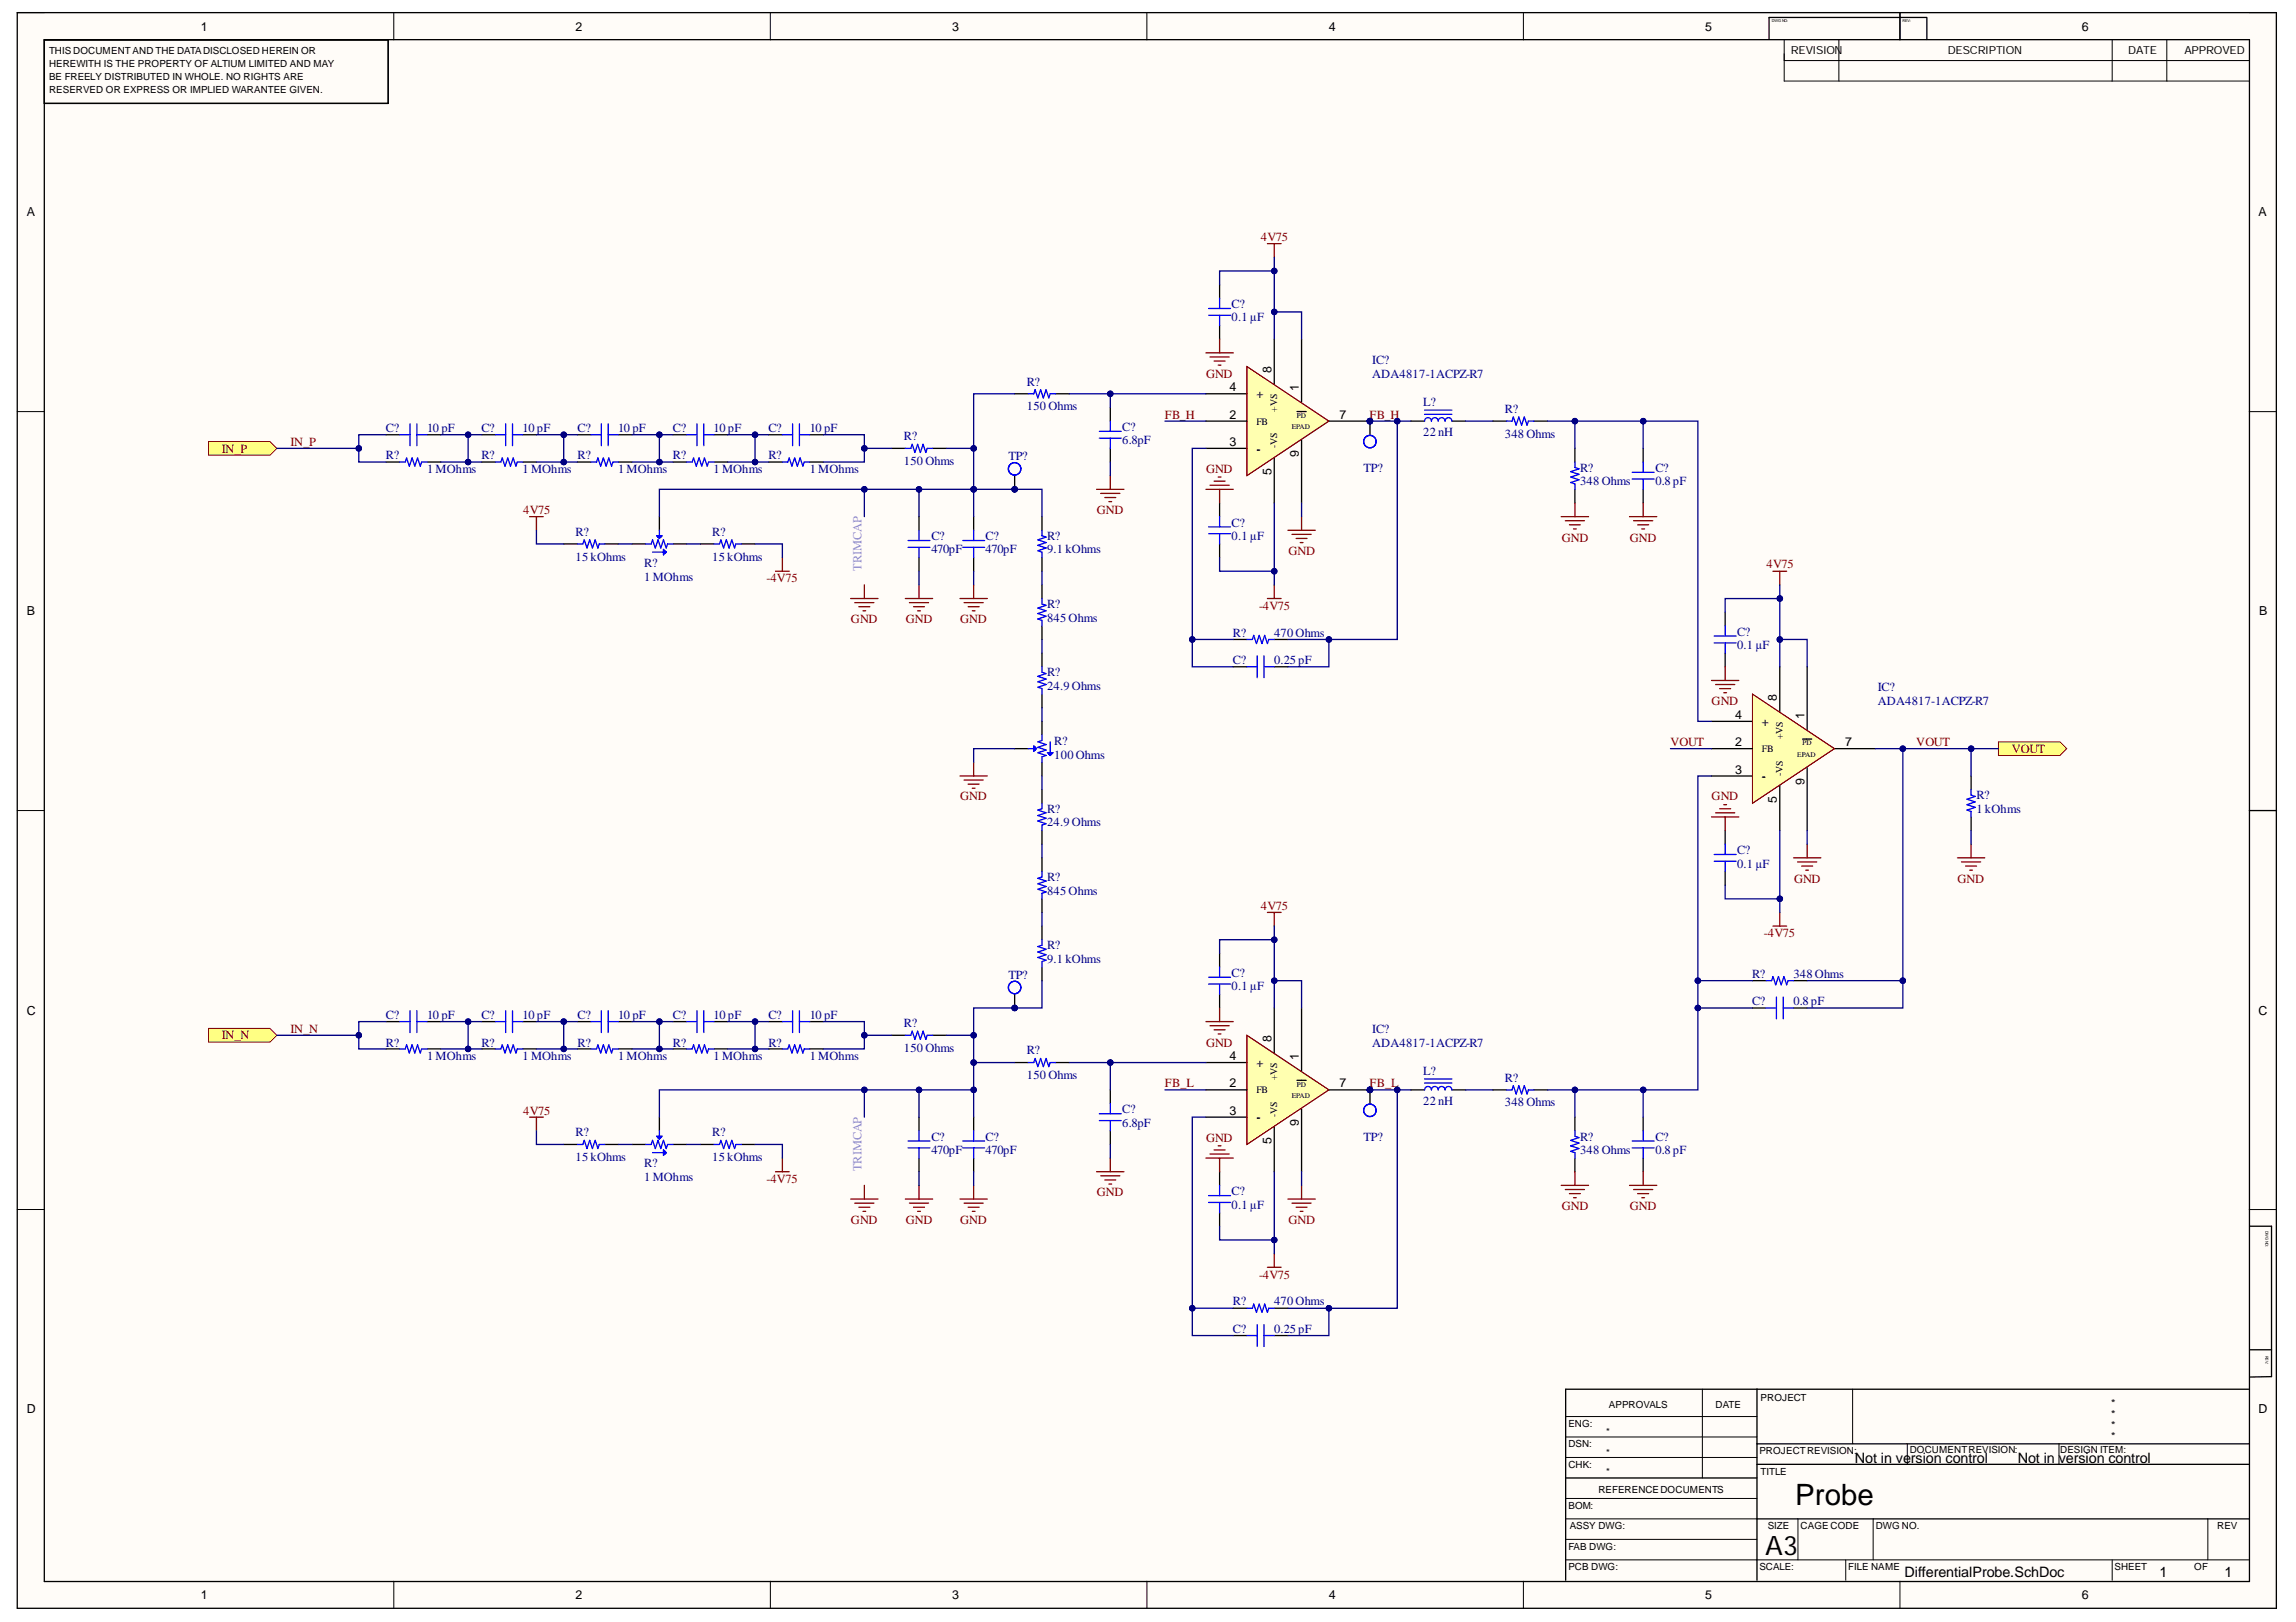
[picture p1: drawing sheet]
<svg xmlns="http://www.w3.org/2000/svg" width="297mm" height="210mm" viewBox="0 0 297 210" stroke-linecap="round" stroke-linejoin="round" font-family="sans-serif">
<defs><g id="words">
<text font-size="3.8" x="232.3" y="194.7">Probe</text>
<text font-size="3.5" x="228.4" y="201.2">A3</text>
<g font-size="1.9">
<text x="240" y="189.3">Not in ve</text>
<text x="247.2" y="189.3">rsion control</text>
<text x="261" y="189.3">Not in version control</text>
<text x="246.4" y="204.1">DifferentialProbe.SchDoc</text>
<text x="279.4" y="204.1">1</text>
<text x="287.8" y="204.1">1</text>
</g>
<g font-size="1.6">
<text x="26" y="4">1</text>
<text x="74.5" y="4">2</text>
<text x="123.2" y="4">3</text>
<text x="171.9" y="4">4</text>
<text x="220.6" y="4">5</text>
<text x="269.3" y="4">6</text>
<text x="3.5" y="28">A</text>
<text x="292.2" y="28">A</text>
<text x="159.1" y="50.6">4</text>
<text x="162.5" y="51.5">+</text>
<text x="164.5" y="48.3" transform="rotate(-90 164.5 48.3)">8</text>
<text x="168" y="50.6" transform="rotate(-90 168 50.6)">1</text>
<text x="159.1" y="57.7">3</text>
<text x="159.1" y="54.2">2</text>
<text x="162.5" y="58.6">-</text>
<text x="168" y="59.2" transform="rotate(-90 168 59.2)">9</text>
<text x="173.3" y="54.2">7</text>
<text x="164.5" y="61.5" transform="rotate(-90 164.5 61.5)">5</text>
<text x="3.5" y="79.6">B</text>
<text x="292.3" y="79.6">B</text>
<text x="224.5" y="93">4</text>
<text x="227.9" y="93.9">+</text>
<text x="229.9" y="90.7" transform="rotate(-90 229.9 90.7)">8</text>
<text x="233.4" y="93" transform="rotate(-90 233.4 93)">1</text>
<text x="224.5" y="100.1">3</text>
<text x="224.5" y="96.6">2</text>
<text x="227.9" y="101">-</text>
<text x="233.4" y="101.5" transform="rotate(-90 233.4 101.5)">9</text>
<text x="238.7" y="96.6">7</text>
<text x="229.9" y="103.9" transform="rotate(-90 229.9 103.9)">5</text>
<text x="3.5" y="131.3">C</text>
<text x="292.2" y="131.3">C</text>
<text x="159.1" y="137.2">4</text>
<text x="164.5" y="134.9" transform="rotate(-90 164.5 134.9)">8</text>
<text x="168" y="137.1" transform="rotate(-90 168 137.1)">1</text>
<text x="159.1" y="140.7">2</text>
<text x="162.5" y="138.1">+</text>
<text x="173.3" y="140.7">7</text>
<text x="159.1" y="144.2">3</text>
<text x="162.5" y="145.1">-</text>
<text x="164.5" y="148" transform="rotate(-90 164.5 148)">5</text>
<text x="168" y="145.8" transform="rotate(-90 168 145.8)">9</text>
<text x="3.5" y="182.9">D</text>
<text x="292.2" y="182.9">D</text>
<text x="26" y="207">1</text>
<text x="74.5" y="207">2</text>
<text x="123.2" y="207">3</text>
<text x="171.9" y="207">4</text>
<text x="220.6" y="207">5</text>
<text x="269.3" y="207">6</text>
</g>
<g font-size="1.6" fill="#800000">
<text x="163.1" y="31.2">4V75</text>
<text x="156" y="48.9">GND</text>
<text x="28.7" y="58.6">IN_P</text>
<text x="37.6" y="57.7">IN_P</text>
<text x="150.7" y="54.2">FB_H</text>
<text x="177.2" y="54.2">FB_H</text>
<text x="156" y="61.2">GND</text>
<text x="67.7" y="66.5">4V75</text>
<text x="141.9" y="66.5">GND</text>
<text x="166.7" y="71.8">GND</text>
<text x="202.1" y="70.1">GND</text>
<text x="210.9" y="70.1">GND</text>
<text x="99.2" y="75.3">-4V75</text>
<text x="228.5" y="73.6">4V75</text>
<text x="110.1" y="80.7">GND</text>
<text x="117.2" y="80.7">GND</text>
<text x="124.2" y="80.7">GND</text>
<text x="162.9" y="78.9">-4V75</text>
<text x="221.4" y="91.2">GND</text>
<text x="216.1" y="96.6">VOUT</text>
<text x="247.9" y="96.6">VOUT</text>
<text x="260.3" y="97.4">VOUT</text>
<text x="124.2" y="103.6">GND</text>
<text x="221.4" y="103.6">GND</text>
<text x="163.1" y="117.8">4V75</text>
<text x="232.1" y="114.2">GND</text>
<text x="253.2" y="114.2">GND</text>
<text x="228.2" y="121.2">-4V75</text>
<text x="28.7" y="134.5">IN_N</text>
<text x="37.6" y="133.7">IN_N</text>
<text x="156" y="135.4">GND</text>
<text x="150.7" y="140.7">FB_L</text>
<text x="177.2" y="140.7">FB_L</text>
<text x="67.7" y="144.2">4V75</text>
<text x="156" y="147.8">GND</text>
<text x="99.2" y="153">-4V75</text>
<text x="141.9" y="154.8">GND</text>
<text x="110.1" y="158.4">GND</text>
<text x="117.2" y="158.4">GND</text>
<text x="124.2" y="158.4">GND</text>
<text x="166.7" y="158.4">GND</text>
<text x="202.1" y="156.6">GND</text>
<text x="210.9" y="156.6">GND</text>
<text x="162.9" y="165.5">-4V75</text>
</g>
<g font-size="1.6" fill="#000080">
<text x="159.3" y="41.6">0.1 µF</text>
<text x="159.3" y="39.8">C?</text>
<text x="177.5" y="47.1">IC?</text>
<text x="132.8" y="53.1">150 Ohms</text>
<text x="132.8" y="49.9">R?</text>
<text x="177.5" y="48.9">ADA4817-1ACPZ-R7</text>
<text x="184.1" y="52.6">L?</text>
<text x="194.7" y="53.4">R?</text>
<text x="49.9" y="59.4">R?</text>
<text x="49.9" y="55.9">C?</text>
<text x="55.3" y="55.9">10 pF</text>
<text x="62.3" y="59.4">R?</text>
<text x="62.3" y="55.9">C?</text>
<text x="67.6" y="55.9">10 pF</text>
<text x="74.7" y="59.4">R?</text>
<text x="74.7" y="55.9">C?</text>
<text x="80" y="55.9">10 pF</text>
<text x="87.1" y="59.4">R?</text>
<text x="87.1" y="55.9">C?</text>
<text x="92.3" y="55.9">10 pF</text>
<text x="99.4" y="59.4">R?</text>
<text x="99.4" y="55.9">C?</text>
<text x="104.8" y="55.9">10 pF</text>
<text x="116.9" y="57">R?</text>
<text x="130.5" y="59.5">TP?</text>
<text x="145.2" y="57.5">6.8pF</text>
<text x="145.2" y="55.7">C?</text>
<text x="184.1" y="56.5">22 nH</text>
<text x="194.7" y="56.7">348 Ohms</text>
<text x="55.3" y="61.2">1 MOhms</text>
<text x="67.6" y="61.2">1 MOhms</text>
<text x="80" y="61.2">1 MOhms</text>
<text x="92.3" y="61.2">1 MOhms</text>
<text x="104.8" y="61.2">1 MOhms</text>
<text x="116.9" y="60.2">150 Ohms</text>
<text x="176.4" y="61.1">TP?</text>
<text x="204.4" y="62.8">348 Ohms</text>
<text x="204.4" y="61">R?</text>
<text x="214.2" y="62.8">0.8 pF</text>
<text x="214.2" y="61">C?</text>
<text x="74.5" y="69.3">R?</text>
<text x="92.1" y="69.3">R?</text>
<text x="120.5" y="71.6">470pF</text>
<text x="120.5" y="69.8">C?</text>
<text x="127.5" y="71.6">470pF</text>
<text x="127.5" y="69.8">C?</text>
<text x="135.5" y="71.6">9.1 kOhms</text>
<text x="135.5" y="69.8">R?</text>
<text x="159.3" y="69.8">0.1 µF</text>
<text x="159.3" y="68.1">C?</text>
<text x="74.5" y="72.5">15 kOhms</text>
<text x="83.3" y="73.4">R?</text>
<text x="83.3" y="75.2">1 MOhms</text>
<text x="92.1" y="72.5">15 kOhms</text>
<text x="135.5" y="80.5">845 Ohms</text>
<text x="135.5" y="78.7">R?</text>
<text x="159.5" y="82.4">R?</text>
<text x="164.8" y="82.4">470 Ohms</text>
<text x="224.7" y="82.3">C?</text>
<text x="135.5" y="89.3">24.9 Ohms</text>
<text x="135.5" y="87.5">R?</text>
<text x="159.5" y="86">C?</text>
<text x="164.8" y="86">0.25 pF</text>
<text x="224.7" y="84">0.1 µF</text>
<text x="242.9" y="89.5">IC?</text>
<text x="242.9" y="91.2">ADA4817-1ACPZ-R7</text>
<text x="136.4" y="96.4">R?</text>
<text x="136.4" y="98.2">100 Ohms</text>
<text x="135.5" y="107">24.9 Ohms</text>
<text x="135.5" y="105.2">R?</text>
<text x="255.7" y="105.2">1 kOhms</text>
<text x="255.7" y="103.4">R?</text>
<text x="224.7" y="112.3">0.1 µF</text>
<text x="224.7" y="110.5">C?</text>
<text x="135.5" y="115.8">845 Ohms</text>
<text x="135.5" y="114.1">R?</text>
<text x="135.5" y="124.6">9.1 kOhms</text>
<text x="135.5" y="122.8">R?</text>
<text x="49.9" y="131.9">C?</text>
<text x="55.3" y="131.9">10 pF</text>
<text x="62.3" y="131.9">C?</text>
<text x="67.6" y="131.9">10 pF</text>
<text x="74.7" y="131.9">C?</text>
<text x="80" y="131.9">10 pF</text>
<text x="87.1" y="131.9">C?</text>
<text x="92.3" y="131.9">10 pF</text>
<text x="99.4" y="131.9">C?</text>
<text x="104.8" y="131.9">10 pF</text>
<text x="130.5" y="126.7">TP?</text>
<text x="159.3" y="128.2">0.1 µF</text>
<text x="159.3" y="126.4">C?</text>
<text x="226.7" y="126.6">R?</text>
<text x="226.7" y="130.1">C?</text>
<text x="232" y="126.6">348 Ohms</text>
<text x="232" y="130.1">0.8 pF</text>
<text x="49.9" y="135.4">R?</text>
<text x="55.3" y="137.1">1 MOhms</text>
<text x="62.3" y="135.4">R?</text>
<text x="67.6" y="137.1">1 MOhms</text>
<text x="74.7" y="135.4">R?</text>
<text x="80" y="137.1">1 MOhms</text>
<text x="87.1" y="135.4">R?</text>
<text x="92.3" y="137.1">1 MOhms</text>
<text x="99.4" y="135.4">R?</text>
<text x="104.8" y="137.1">1 MOhms</text>
<text x="116.9" y="136.1">150 Ohms</text>
<text x="116.9" y="132.9">R?</text>
<text x="132.8" y="136.5">R?</text>
<text x="177.5" y="133.7">IC?</text>
<text x="177.5" y="135.4">ADA4817-1ACPZ-R7</text>
<text x="132.8" y="139.7">150 Ohms</text>
<text x="184.1" y="139.1">L?</text>
<text x="184.1" y="143">22 nH</text>
<text x="194.7" y="143.1">348 Ohms</text>
<text x="194.7" y="140">R?</text>
<text x="74.5" y="147">R?</text>
<text x="92.1" y="147">R?</text>
<text x="120.5" y="149.4">470pF</text>
<text x="120.5" y="147.6">C?</text>
<text x="127.5" y="149.4">470pF</text>
<text x="127.5" y="147.6">C?</text>
<text x="145.2" y="145.8">6.8pF</text>
<text x="145.2" y="144.1">C?</text>
<text x="176.4" y="147.7">TP?</text>
<text x="204.4" y="149.4">348 Ohms</text>
<text x="204.4" y="147.6">R?</text>
<text x="214.2" y="149.4">0.8 pF</text>
<text x="214.2" y="147.6">C?</text>
<text x="74.5" y="150.2">15 kOhms</text>
<text x="83.3" y="151.1">R?</text>
<text x="83.3" y="152.9">1 MOhms</text>
<text x="92.1" y="150.2">15 kOhms</text>
<text x="159.3" y="154.6">C?</text>
<text x="159.3" y="156.4">0.1 µF</text>
<text x="159.5" y="172.5">C?</text>
<text x="159.5" y="168.9">R?</text>
<text x="164.8" y="172.5">0.25 pF</text>
<text x="164.8" y="168.9">470 Ohms</text>
</g>
<g font-size="1.6" fill="#f0f">
<text x="111.4" y="73.9" transform="rotate(-90 111.4 73.9)">TRIMCAP</text>
<text x="111.4" y="151.6" transform="rotate(-90 111.4 151.6)">TRIMCAP</text>
</g>
<g font-size="1.4">
<text x="231.7" y="7">REVISION</text>
<text x="252" y="7">DESCRIPTION</text>
<text x="275.3" y="7">DATE</text>
<text x="282.6" y="7">APPROVED</text>
<text x="273.1" y="184.9">*</text>
<text x="273.1" y="182.1">*</text>
<text x="273.1" y="183.5">*</text>
<text x="273.1" y="186.3">*</text>
</g>
<g font-size="1.3">
<text x="6.3" y="6.9">THIS DOCUMENT AND THE DATADISCLOSED HEREIN OR</text>
<text x="6.3" y="8.6">HEREWITH IS THE PROPERTY OF ALTIUM LIMITED AND MAY</text>
<text x="6.3" y="10.3">BE FREELY DISTRIBUTED IN WHOLE. NO RIGHTS ARE</text>
<text x="6.3" y="12">RESERVED OR EXPRESS OR IMPLIED WARANTEE GIVEN.</text>
<text x="165.2" y="53.3" transform="rotate(-90 165.2 53.3)">+VS</text>
<text x="162.5" y="55">FB</text>
<text x="165.2" y="58" transform="rotate(-90 165.2 58)">-VS</text>
<text x="230.7" y="95.6" transform="rotate(-90 230.7 95.6)">+VS</text>
<text x="227.9" y="97.3">FB</text>
<text x="230.7" y="100.4" transform="rotate(-90 230.7 100.4)">-VS</text>
<text x="162.5" y="141.4">FB</text>
<text x="165.2" y="139.8" transform="rotate(-90 165.2 139.8)">+VS</text>
<text x="165.2" y="144.6" transform="rotate(-90 165.2 144.6)">-VS</text>
<text x="202.9" y="184.6">ENG:</text>
<text x="207.8" y="185.7">*</text>
<text x="208.1" y="182.2">APPROVALS</text>
<text x="221.9" y="182.2">DATE</text>
<text x="227.8" y="181.3">PROJECT</text>
<text x="202.9" y="187.3">DSN:</text>
<text x="202.9" y="190">CHK:</text>
<text x="207.8" y="188.4">*</text>
<text x="207.8" y="190.8">*</text>
<text x="227.6" y="188.2">PROJECTREVISION:</text>
<text x="227.8" y="190.8">TITLE</text>
<text x="247.1" y="188">DOCUMENTREVISION:</text>
<text x="266.5" y="188">DESIGN ITEM:</text>
<text x="202.9" y="195.2">BOM:</text>
<text x="203.1" y="197.9">ASSY DWG:</text>
<text x="206.8" y="193.3">REFERENCEDOCUMENTS</text>
<text x="228.7" y="197.9">SIZE</text>
<text x="232.9" y="197.9">CAGE CODE</text>
<text x="242.7" y="197.9">DWG NO.</text>
<text x="286.8" y="197.9">REV</text>
<text x="202.9" y="200.5">FAB DWG:</text>
<text x="202.9" y="203.2">PCB DWG:</text>
<text x="227.6" y="203.2">SCALE:</text>
<text x="239.1" y="203.2">FILE NAME</text>
<text x="273.6" y="203.2">SHEET</text>
<text x="283.9" y="203.2">OF</text>
</g>
<g font-size=".9">
<text x="167.1" y="55.6">EPAD</text>
<text x="167.8" y="54.1">PD</text>
<text x="232.5" y="97.9">EPAD</text>
<text x="233.2" y="96.5">PD</text>
<text x="167.1" y="142">EPAD</text>
<text x="167.8" y="140.7">PD</text>
</g>
<g font-size=".5">
<text x="229.2" y="2.9">DWG NO:</text>
<text x="246.1" y="2.9">REV:</text>
<text x="293.1" y="159.3" transform="rotate(90 293.1 159.3)">DWG NO:</text>
<text x="293.1" y="175.4" transform="rotate(90 293.1 175.4)">REV:</text>
</g>
</g></defs>
<g fill="#fffcf8">
<path d="M2.2 1.6h292.3v206.6h-292.3z" fill-rule="evenodd"/>
<path d="M5.8 5.2h285.2v199.4h-285.2z" fill-rule="evenodd"/>
</g>
<g fill="none" stroke="#000" stroke-width=".13">
<path d="M2.2 1.6h3.6M50.9 1.6v3.6M99.7 1.6v3.6M148.4 1.6v3.6M197.1 1.6v3.6M230.8 5.2v5.3h60.1M230.8 7.8h60.1M237.9 5.2v5.3M245.8 1.6v3.6M273.3 5.2v5.3M280.3 5.2v5.3M291 1.6h3.5v3.6"/>
<path d="M2.2 53.3h3.6M291 53.3h3.5M2.2 104.9h3.6M291 104.9h3.5M2.2 156.5h3.6M291 156.5h3.5M220.2 179.8v11.5M239.7 179.8v7M202.6 186h24.7M202.6 183.3h24.7M202.6 188.6h24.7M202.6 196.6h24.7"/>
<path d="M202.6 193.9h24.7M202.6 199.2h24.7M232.6 196.6v5.3M242.3 196.6v5.3M246.8 186.8v2.7M266.4 186.8v2.7M285.6 196.6v5.3M50.9 204.6v3.6M99.7 204.6v3.6M148.4 204.6v3.6M197.1 204.6v3.6M202.6 201.9h88.3"/>
<path d="M238.8 201.9v2.6M245.8 204.6v3.6M273.3 201.9v2.6M294.5 204.6v3.6"/>
</g>
<g fill="none" stroke="#000" stroke-width=".17">
<path d="M2.2 1.6h292.3v206.5h-292.3zM5.7 5.1h285.3v199.6h-285.3zM5.7 5.2h44.5v8.2h-44.5M245.8 1.6v3.5M249.3 2.3h-20.4v2.7M249.3 2.3v2.8M291 104.9h3.5M291.1 158.7h2.8v19.4l-2.9 .1M227.3 179.8v24.7M290.9 179.8h-88.3v24.7M291.1 174.7h2.8M202.6 191.3h24.7"/>
<path d="M227.3 186.8h63.6M227.3 189.5h63.6M227.3 196.6h63.6"/>
</g>
<path d="M226.7 89.8l10.6 7.1-10.6 7.1z" fill="#ffffb0"/>
<path d="M226.7 89.8l10.6 7.1-10.6 7.1z" fill="none" stroke="#800000" stroke-width=".13"/>
<g fill="none" stroke="#000" stroke-width=".17">
<path d="M50 59.8h1.7M50 56.3h1.7M55.3 59.8h1.7M55.3 56.3h1.7M62.3 59.8h1.8M62.3 56.3h1.8M67.6 59.8h1.8M67.6 56.3h1.8M74.7 59.8h1.8M74.7 56.3h1.8M80 59.8h1.8M80 56.3h1.8"/>
<path d="M87.1 59.8h1.7M87.1 56.3h1.7M92.4 59.8h1.7M92.4 56.3h1.7M99.4 59.8h1.8M99.4 56.3h1.8M104.8 59.8h1.7M104.8 56.3h1.7M115.4 58h1.7M120.7 58h1.7M131.3 51h1.7M136.6 51h1.7"/>
<path d="M72.9 70.4h1.8M78.2 70.4h1.8M81.8 70.4h1.7M85.3 66.9v1.7M87.1 70.4h1.7M90.6 70.4h1.8M95.9 70.4h1.8M126 66.9v1.7M126 72.2v1.7M134.8 66.9v1.7M134.8 72.2v1.7M134.8 75.7v1.8"/>
<path d="M131.3 96.9h1.7M134.8 81v1.8M134.8 84.5v1.8M134.8 89.8v1.8M134.8 93.4v1.7M134.8 98.6v1.8M221.4 93.4h5.3M221.4 96.9h5.3M230.3 86.3v5.8M233.2 95.6h1.2M233.8 86.3v8.1M233.8 99.4v8.1"/>
<path d="M237.3 96.9h5.3M221.4 100.4h5.3M230.3 101.7v5.8"/>
</g>
<path d="M226.7 89.8l10.6 7.1-10.6 7.1z" fill="none" stroke="#980000" stroke-width=".13"/>
<g fill="none" stroke="#00f" stroke-width=".17">
<path d="M51.7 59.8h.7l.2-.5 .4 1 .3-1 .4 1 .3-1 .4 1 .1-.5h.8M51.7 56.3h1.3M53 54.8v2.9M53.9 56.3h1.4M53.9 54.8v2.9M64.1 59.8h.7l.2-.5 .3 1 .4-1 .3 1 .4-1 .3 1 .2-.5h.7M64.1 56.3h1.3M65.4 54.8v2.9M66.3 56.3h1.3M66.3 54.8v2.9M76.5 59.8h.7l.2-.5 .3 1 .4-1 .3 1 .4-1 .3 1 .2-.5h.7M76.5 56.3h1.3"/>
<path d="M77.8 54.8v2.9M78.7 56.3h1.3M78.7 54.8v2.9M88.8 59.8h.7l.2-.5 .4 1 .3-1 .4 1 .3-1 .4 1 .2-.5h.7M88.8 56.3h1.4M90.2 54.8v2.9M91.1 56.3h1.3M91.1 54.8v2.9M101.2 59.8h.7l.2-.5 .4 1 .3-1 .4 1 .3-1 .4 1 .1-.5h.8M101.2 56.3h1.3M102.5 54.8v2.9M103.4 56.3h1.4"/>
<path d="M103.4 54.8v2.9M117.1 58h.7l.2-.5 .4 1.1 .3-1.1 .4 1.1 .3-1.1 .4 1.1 .2-.6h.7M133 51h.7l.2-.6 .4 1.1 .3-1.1 .4 1.1 .3-1.1 .4 1.1 .2-.5h.7M74.7 70.4h.7l.2-.5 .3 1 .4-1 .3 1 .4-1 .4 1 .1-.5h.7M83.5 70.4h.7l.2-.5 .4 1 .3-1 .4 1 .3-1 .4 1 .2-.5h.7M84.4 71.5h1.8M85 69.3h.7l-.4 .4zM85.3 68.6v1.1M85.5 69.3v.2h-.4l.2 .2M85.8 71.1l.4 .4-.4 .3zM85.8 71.3h.2v.3M92.4 70.4h.7l.2-.5 .3 1 .4-1 .3 1 .4-1 .3 1 .2-.5h.7"/>
<path d="M124.6 70h2.8M124.6 70.8h2.8M126 68.6v1.4M126 70.8v1.4M134.8 68.6v.7l.5 .2-1 .4 1 .3-1 .4 1 .3-1 .4 .5 .2v.7M134.8 77.5v.7l.5 .1-1 .4 1 .3-1 .4 1 .4-1 .3 .5 .2v.7M133 96.9h1.1M133.7 96.5l.4 .4-.4 .3zM134.1 96.9l-.2-.2v.4h-.2M134.8 86.3v.7l.5 .2-1 .3 1 .4-1 .3 1 .4-1 .3 .5 .2v.7M134.8 95.1v.7l-.5 .2 1 .4-1 .3 1 .4-1 .3 1 .4-.5 .1v.7M135.5 97.4h.7l-.3 .4z"/>
<path d="M135.7 97.4v.2h.3M135.9 96v1.8"/>
</g>
<g fill="none" stroke="#800000" stroke-width=".17">
<path d="M68.5 66.9h1.8M69.4 66.9v1.7M100.3 73.9h1.8M101.2 72.2v1.7M124.2 77.5h3.5M124.7 78h2.5M125.3 78.5h1.4M125.8 79h.3M126 75.7v1.8M126 98.6v1.8M124.2 100.4h3.5M124.7 100.9h2.5"/>
<path d="M125.3 101.5h1.4M125.8 102h.3"/>
</g>
<circle cx="131.3" cy="63.3" r=".35" fill="#000080"/>
<circle cx="131.3" cy="63.3" r=".35" fill="none" stroke="#000080" stroke-width=".13"/>
<path d="M131.3 61.6v1.7" fill="none" stroke="#000" stroke-width=".17"/>
<circle cx="131.3" cy="63.3" r=".35" fill="#000080"/>
<circle cx="131.3" cy="63.3" r=".35" fill="none" stroke="#000080" stroke-width=".13"/>
<circle cx="131.3" cy="60.7" r=".81" fill="none" stroke="#00f" stroke-width=".17"/>
<circle cx="177.2" cy="54.5" r=".35" fill="#000080"/>
<circle cx="177.2" cy="54.5" r=".35" fill="none" stroke="#000080" stroke-width=".13"/>
<path d="M161.3 47.4l10.6 7.1-10.6 7.1z" fill="#ffffb0"/>
<path d="M161.3 47.4l10.6 7.1-10.6 7.1z" fill="none" stroke="#800000" stroke-width=".13"/>
<path d="M156 58h5.3M156 51h5.3M164.9 43.9v5.8M164.9 59.3v5.8M167.8 53.3h1.2M168.4 43.9v8.1M168.4 57v8.1M171.9 54.5h5.3" fill="none" stroke="#000" stroke-width=".17"/>
<circle cx="177.2" cy="54.5" r=".35" fill="#000080"/>
<circle cx="177.2" cy="54.5" r=".35" fill="none" stroke="#000080" stroke-width=".13"/>
<path d="M161.3 47.4l10.6 7.1-10.6 7.1z" fill="none" stroke="#980000" stroke-width=".13"/>
<g fill="none" stroke="#000" stroke-width=".17">
<path d="M157.8 36.8v1.8M143.6 52.7v1.8M143.6 58v1.8M156 54.5h5.3M157.8 42.1v1.8M118.9 66.9v1.7M118.9 72.2v1.7M157.8 65.1v1.8M157.8 70.4v1.8M159.5 86.3h1.8M159.5 82.8h1.8M164.9 86.3h1.7"/>
<path d="M164.9 82.8h1.7"/>
</g>
<g fill="none" stroke="#800000" stroke-width=".17">
<path d="M164 31.5h1.7M164.9 31.5v1.8M156 45.7h3.5M156.5 46.2h2.5M157.1 46.7h1.4M157.6 47.3h.4M157.8 43.9v1.8M110.1 77.5h3.5M110.6 78h2.5M111.1 78.5h1.4M111.6 79h.4M111.8 75.7v1.8"/>
<path d="M117.1 77.5h3.6M117.7 78h2.4M118.2 78.5h1.4M118.7 79h.4M118.9 75.7v1.8M141.9 63.3h3.5M142.4 63.9h2.5M142.9 64.4h1.4M143.5 64.9h.3M143.6 61.6v1.7M156 63.3h3.5M156.5 62.8h2.5"/>
<path d="M157.1 62.3h1.4M157.6 61.7h.4M157.8 63.3v1.8M164 77.5h1.7M164.9 75.7v1.8M166.6 68.6h3.6M167.1 69.2h2.5M167.7 69.7h1.4M168.2 70.2h.4M168.4 66.9v1.7"/>
</g>
<g fill="none" stroke="#00f" stroke-width=".17">
<path d="M156.4 39.9h2.8M157.8 38.6v1.3M142.2 55.8h2.9M142.2 56.7h2.9M143.6 54.5v1.3M143.6 56.7v1.3M156.4 40.8h2.8M157.8 40.8v1.3M117.5 70h2.8M117.5 70.8h2.8M118.9 68.6v1.4M118.9 70.8v1.4"/>
<path d="M156.4 68.2h2.8M156.4 69.1h2.8M157.8 66.9v1.3M157.8 69.1v1.3M161.3 86.3h1.3M161.3 82.8h.7l.2-.6 .4 1.1 .3-1.1 .4 1.1 .3-1.1 .4 1.1 .1-.5h.8M162.6 84.9v2.8M163.5 86.3h1.4M163.5 84.9v2.8"/>
</g>
<circle cx="177.2" cy="54.5" r=".35" fill="#000080"/>
<circle cx="177.2" cy="54.5" r=".35" fill="none" stroke="#000080" stroke-width=".13"/>
<path d="M182.5 54.5h1.8M187.8 54.5h1.8M193.1 54.5h1.8M198.4 54.5h1.8M203.7 58v1.8M212.6 58v1.8M203.7 63.3v1.8M212.6 63.3v1.8" fill="none" stroke="#000" stroke-width=".17"/>
<path d="M184.3 54.5a.44 .44 0 0 1 .4-.4 .44 .44 0 0 1 .5 .4 .44 .44 0 0 1 .4-.4 .44 .44 0 0 1 .5 .4 .44 .44 0 0 1 .4-.4 .44 .44 0 0 1 .5 .4 .44 .44 0 0 1 .4-.4 .44 .44 0 0 1 .4 .4M184.3 53.6h3.5M184.3 53.1h3.5M194.9 54.5h.7l.2-.5 .3 1 .4-1 .4 1 .3-1 .4 1 .1-.5h.7M203.7 59.8v.7l.6 .2-1.1 .3 1.1 .4-1.1 .3 1.1 .4-1.1 .3 .5 .2v.7M212.6 59.8v1.3M211.2 62h2.8M211.2 61.1h2.8M212.6 62v1.3" fill="none" stroke="#00f" stroke-width=".17"/>
<path d="M202 66.9h3.5M202.5 67.4h2.5M203 67.9h1.4M203.6 68.4h.3M203.7 65.1v1.8" fill="none" stroke="#800000" stroke-width=".17"/>
<circle cx="177.2" cy="54.5" r=".35" fill="#000080"/>
<circle cx="177.2" cy="54.5" r=".35" fill="none" stroke="#000080" stroke-width=".13"/>
<path d="M177.2 54.5v1.8" fill="none" stroke="#000" stroke-width=".17"/>
<circle cx="177.2" cy="54.5" r=".35" fill="#000080"/>
<circle cx="177.2" cy="54.5" r=".35" fill="none" stroke="#000080" stroke-width=".13"/>
<g fill="none" stroke="#00f" stroke-width=".17">
<path d="M221.8 82.3h2.8M221.8 83.2h2.8M223.2 81v1.3M223.2 83.2v1.3M221.8 110.6h2.8M221.8 111.5h2.8M223.2 109.2v1.4M223.2 111.5v1.3M255 102.2v.7l.5 .2-1 .3 1 .4-1 .3 1 .4-1 .3 .5 .2v.7M228.5 126.9h.7l.2-.5 .3 1 .4-1 .3 1 .4-1 .3 1 .2-.5h.7"/>
<circle cx="177.2" cy="57.1" r=".81"/>
</g>
<g fill="none" stroke="#800000" stroke-width=".17">
<path d="M210.8 66.9h3.5M211.3 67.4h2.5M211.9 67.9h1.4M212.4 68.4h.4M212.6 65.1v1.8M229.4 73.9h1.7M230.3 73.9v1.8M221.4 88.1h3.6M222 88.6h2.4M222.5 89.1h1.4M223 89.6h.4M223.2 86.3v1.8"/>
<path d="M221.4 105.7h3.6M222 105.2h2.4M222.5 104.7h1.4M223 104.1h.4M223.2 105.7v1.8M229.4 119.8h1.7M230.3 118.1v1.7M232 111h3.6M232.6 111.5h2.4M233.1 112.1h1.4M233.6 112.6h.4M233.8 109.2v1.8"/>
<path d="M253.2 111h3.6M253.8 111.5h2.4M254.3 112.1h1.4M254.8 112.6h.4M255 109.2v1.8"/>
</g>
<path d="M223.2 79.2v1.8M223.2 84.5v1.8M223.2 107.5v1.7M223.2 112.8v1.8M255 100.4v1.8M255 105.7v1.8M226.7 126.9h1.8M232 126.9h1.8" fill="none" stroke="#000" stroke-width=".17"/>
<path d="M258.5 96h8l.9 .9-.9 .9h-8z" fill-rule="evenodd" fill="#ffff80"/>
<path d="M258.5 96h8l.9 .9-.9 .9h-8z" fill="none" stroke="#800000" stroke-width=".13"/>
<path d="M226.7 130.4h1.8M232 130.4h1.8M182.5 141h1.8M187.8 141h1.8M193.1 141h1.8M198.4 141h1.8M203.7 144.6v1.7M203.7 149.9v1.7M212.6 144.6v1.7M212.6 149.9v1.7" fill="none" stroke="#000" stroke-width=".17"/>
<g fill="none" stroke="#00f" stroke-width=".17">
<path d="M184.3 139.6h3.5M228.5 130.4h1.3M229.8 129v2.9M230.7 130.4h1.3M230.7 129v2.9M184.3 141a.44 .44 0 0 1 .4-.4 .44 .44 0 0 1 .5 .4 .44 .44 0 0 1 .4-.4 .44 .44 0 0 1 .5 .4 .44 .44 0 0 1 .4-.4 .44 .44 0 0 1 .5 .4 .44 .44 0 0 1 .4-.4 .44 .44 0 0 1 .4 .4M184.3 140.2h3.5M194.9 141h.7l.2-.5 .3 1.1 .4-1.1 .4 1.1 .3-1.1 .4 1.1 .1-.6h.7M203.7 146.3v.7l.6 .2-1.1 .4 1.1 .3-1.1 .4 1.1 .3-1.1 .4 .5 .2v.7M211.2 148.5h2.8M211.2 147.7h2.8M212.6 146.3v1.4"/>
<path d="M212.6 148.5v1.4"/>
</g>
<path d="M202 153.4h3.5M202.5 153.9h2.5M203 154.5h1.4M203.6 155h.3M203.7 151.6v1.8M210.8 153.4h3.5M211.3 153.9h2.5M211.9 154.5h1.4M212.4 155h.4M212.6 151.6v1.8" fill="none" stroke="#800000" stroke-width=".17"/>
<path d="M27 57.1h7.9l.9 .9-.9 .9h-7.9z" fill-rule="evenodd" fill="#ffff80"/>
<path d="M27 57.1h7.9l.9 .9-.9 .9h-7.9z" fill="none" stroke="#800000" stroke-width=".13"/>
<circle cx="177.2" cy="141" r=".35" fill="#000080"/>
<circle cx="177.2" cy="141" r=".35" fill="none" stroke="#000080" stroke-width=".13"/>
<path d="M161.3 134l10.6 7-10.6 7.1z" fill="#ffffb0"/>
<path d="M161.3 134l10.6 7-10.6 7.1z" fill="none" stroke="#800000" stroke-width=".13"/>
<path d="M156 137.5h5.3M164.9 130.4v5.9M167.8 139.8h1.2M168.4 130.4v8.2M156 144.6h5.3M164.9 145.8v5.8M168.4 143.5v8.1M171.9 141h5.3" fill="none" stroke="#000" stroke-width=".17"/>
<circle cx="177.2" cy="141" r=".35" fill="#000080"/>
<circle cx="177.2" cy="141" r=".35" fill="none" stroke="#000080" stroke-width=".13"/>
<path d="M161.3 134l10.6 7-10.6 7.1z" fill="none" stroke="#980000" stroke-width=".13"/>
<path d="M157.8 123.4v1.7M157.8 128.7v1.7M156 141h5.3M157.8 151.6v1.8M157.8 156.9v1.8M159.5 172.8h1.8M159.5 169.3h1.8M164.9 169.3h1.7M164.9 172.8h1.7" fill="none" stroke="#000" stroke-width=".17"/>
<g fill="none" stroke="#800000" stroke-width=".17">
<path d="M164 118.1h1.7M164.9 118.1v1.7M156 132.2h3.5M156.5 132.7h2.5M157.1 133.3h1.4M157.6 133.8h.4M157.8 130.4v1.8M156 149.9h3.5M156.5 149.3h2.5M157.1 148.8h1.4M157.6 148.3h.4M157.8 149.9v1.7"/>
<path d="M166.6 155.2h3.6M167.1 155.7h2.5M167.7 156.2h1.4M168.2 156.8h.4M168.4 153.4v1.8M164 164h1.7M164.9 162.2v1.8"/>
</g>
<g fill="none" stroke="#00f" stroke-width=".17">
<path d="M156.4 126.5h2.8M156.4 127.3h2.8M157.8 125.1v1.4M157.8 127.3v1.4M156.4 154.7h2.8M156.4 155.6h2.8M157.8 153.4v1.3M157.8 155.6v1.3M161.3 172.8h1.3M161.3 169.3h.7l.2-.5 .4 1 .3-1 .4 1 .3-1 .4 1 .1-.5h.8M162.6 171.4v2.8M163.5 172.8h1.4"/>
<path d="M163.5 171.4v2.8"/>
</g>
<circle cx="177.2" cy="141" r=".35" fill="#000080"/>
<circle cx="177.2" cy="141" r=".35" fill="none" stroke="#000080" stroke-width=".13"/>
<circle cx="177.2" cy="141" r=".35" fill="#000080"/>
<circle cx="177.2" cy="141" r=".35" fill="none" stroke="#000080" stroke-width=".13"/>
<path d="M177.2 141v1.8" fill="none" stroke="#000" stroke-width=".17"/>
<circle cx="177.2" cy="141" r=".35" fill="#000080"/>
<circle cx="177.2" cy="141" r=".35" fill="none" stroke="#000080" stroke-width=".13"/>
<g fill="none" stroke="#00f" stroke-width=".17">
<path d="M134.8 103.9v.8l-.5 .1 1 .4-1 .3 1 .4-1 .3 1 .4-.5 .2v.7M134.8 112.8v.7l-.5 .2 1 .3-1 .4 1 .3-1 .4 1 .3-.5 .2v.7M51.7 135.7h.7l.2-.5 .4 1.1 .3-1.1 .4 1.1 .3-1.1 .4 1.1 .1-.6h.8M51.7 132.2h1.3M53 130.8v2.8M53.9 132.2h1.4M53.9 130.8v2.8M64.1 135.7h.7l.2-.5 .3 1.1 .4-1.1 .3 1.1 .4-1.1 .3 1.1 .2-.6h.7M64.1 132.2h1.3M65.4 130.8v2.8M66.3 132.2h1.3M66.3 130.8v2.8"/>
<path d="M76.5 135.7h.7l.2-.5 .3 1.1 .4-1.1 .3 1.1 .4-1.1 .3 1.1 .2-.6h.7M76.5 132.2h1.3M77.8 130.8v2.8M78.7 132.2h1.3M78.7 130.8v2.8M88.8 135.7h.7l.2-.5 .4 1.1 .3-1.1 .4 1.1 .3-1.1 .4 1.1 .2-.6h.7M88.8 132.2h1.4M90.2 130.8v2.8M91.1 132.2h1.3M91.1 130.8v2.8M101.2 135.7h.7l.2-.5 .4 1.1 .3-1.1 .4 1.1 .3-1.1 .4 1.1 .1-.6h.8M101.2 132.2h1.3"/>
<path d="M102.5 130.8v2.8M103.4 132.2h1.4M103.4 130.8v2.8M117.1 134h.7l.2-.6 .4 1.1 .3-1.1 .4 1.1 .3-1.1 .4 1.1 .2-.5h.7M134.8 121.6v.7l-.5 .2 1 .3-1 .4 1 .4-1 .3 1 .4-.5 .1v.7M74.7 148.1h.7l.2-.5 .3 1 .4-1 .3 1 .4-1 .4 1 .1-.5h.7M83.5 148.1h.7l.2-.5 .4 1 .3-1 .4 1 .3-1 .4 1 .2-.5h.7M84.4 149.2h1.8M85 147h.7l-.4 .4zM85.3 146.3v1.1M85.5 147v.2h-.4M85.8 148.8l.4 .4-.4 .3z"/>
<path d="M85.8 149h.2v.3l.2-.1M92.4 148.1h.7l.2-.5 .3 1 .4-1 .3 1 .4-1 .3 1 .2-.5h.7M117.5 147.7h2.8M117.5 148.5h2.8M118.9 146.3v1.4M118.9 148.5v1.4M124.6 147.7h2.8M124.6 148.5h2.8M126 146.3v1.4M126 148.5v1.4"/>
<circle cx="177.2" cy="143.7" r=".81"/>
</g>
<g fill="none" stroke="#000" stroke-width=".17">
<path d="M134.8 102.2v1.7M134.8 107.5v1.7M134.8 111v1.8M134.8 116.3v1.8M134.8 119.8v1.8M50 135.7h1.7M50 132.2h1.7M55.3 135.7h1.7M55.3 132.2h1.7M62.3 135.7h1.8M62.3 132.2h1.8M67.6 135.7h1.8"/>
<path d="M67.6 132.2h1.8M74.7 135.7h1.8M74.7 132.2h1.8M80 135.7h1.8M80 132.2h1.8M87.1 135.7h1.7M87.1 132.2h1.7M92.4 135.7h1.7M92.4 132.2h1.7M99.4 135.7h1.8M99.4 132.2h1.8M104.8 135.7h1.7"/>
<path d="M104.8 132.2h1.7M115.4 134h1.7M120.7 134h1.7M134.8 125.1v1.8M72.9 148.1h1.8M78.2 148.1h1.8M81.8 148.1h1.7M85.3 144.6v1.7M87.1 148.1h1.7M90.6 148.1h1.8M95.9 148.1h1.8M118.9 144.6v1.7"/>
<path d="M118.9 149.9v1.7M126 144.6v1.7M126 149.9v1.7"/>
</g>
<g fill="none" stroke="#800000" stroke-width=".17">
<path d="M68.5 144.6h1.8M69.4 144.6v1.7M100.3 151.6h1.8M101.2 149.9v1.7M110.1 155.2h3.5M110.6 155.7h2.5M111.1 156.2h1.4M111.6 156.8h.4M111.8 153.4v1.8M117.1 155.2h3.6M117.7 155.7h2.4M118.2 156.2h1.4"/>
<path d="M118.7 156.8h.4M118.9 153.4v1.8M124.2 155.2h3.5M124.7 155.7h2.5M125.3 156.2h1.4M125.8 156.8h.3M126 153.4v1.8"/>
</g>
<path d="M27 133.1h7.9l.9 .9-.9 .9h-7.9z" fill-rule="evenodd" fill="#ffff80"/>
<path d="M27 133.1h7.9l.9 .9-.9 .9h-7.9z" fill="none" stroke="#800000" stroke-width=".13"/>
<path d="M131.3 137.5h1.7M136.6 137.5h1.7" fill="none" stroke="#000" stroke-width=".17"/>
<path d="M133 137.5h.7l.2-.5 .4 1 .3-1 .4 1 .3-1 .4 1 .2-.5h.7" fill="none" stroke="#00f" stroke-width=".17"/>
<circle cx="131.3" cy="130.4" r=".35" fill="#000080"/>
<circle cx="131.3" cy="130.4" r=".35" fill="none" stroke="#000080" stroke-width=".13"/>
<path d="M131.3 128.7v1.7" fill="none" stroke="#000" stroke-width=".17"/>
<circle cx="131.3" cy="130.4" r=".35" fill="#000080"/>
<circle cx="131.3" cy="130.4" r=".35" fill="none" stroke="#000080" stroke-width=".13"/>
<g fill="none" stroke="#00f" stroke-width=".17">
<path d="M142.2 144.1h2.9M142.2 145h2.9M143.6 142.8v1.3M143.6 145v1.3"/>
<circle cx="131.3" cy="127.8" r=".81"/>
</g>
<path d="M143.6 141v1.8M143.6 146.3v1.8" fill="none" stroke="#000" stroke-width=".17"/>
<path d="M141.9 151.6h3.5M142.4 152.2h2.5M142.9 152.7h1.4M143.5 153.2h.3M143.6 149.9v1.7" fill="none" stroke="#800000" stroke-width=".17"/>
<path d="M35.8 58h10.6v1.8h3.6" fill="none" stroke="#000080" stroke-width=".17"/>
<circle cx="46.4" cy="58" r=".35" fill="#000080"/>
<circle cx="46.4" cy="58" r=".35" fill="none" stroke="#000080" stroke-width=".13"/>
<path d="M50 56.3h-3.6v1.7" fill="none" stroke="#000080" stroke-width=".17"/>
<circle cx="46.4" cy="58" r=".35" fill="#000080"/>
<circle cx="46.4" cy="58" r=".35" fill="none" stroke="#000080" stroke-width=".13"/>
<path d="M106.5 56.3h5.3v1.7h3.6" fill="none" stroke="#000080" stroke-width=".17"/>
<circle cx="111.8" cy="58" r=".35" fill="#000080"/>
<circle cx="111.8" cy="58" r=".35" fill="none" stroke="#000080" stroke-width=".13"/>
<path d="M111.8 58v1.8h-5.3" fill="none" stroke="#000080" stroke-width=".17"/>
<circle cx="111.8" cy="58" r=".35" fill="#000080"/>
<circle cx="111.8" cy="58" r=".35" fill="none" stroke="#000080" stroke-width=".13"/>
<path d="M69.4 68.6v1.8h3.5M80 70.4h1.8M88.8 70.4h1.8M97.7 70.4h3.5v1.8M126 63.3h8.8v3.6M134.8 73.9v1.8M134.8 82.8v1.7M134.8 91.6v1.8" fill="none" stroke="#000080" stroke-width=".17"/>
<circle cx="131.3" cy="63.3" r=".35" fill="#000080"/>
<circle cx="131.3" cy="63.3" r=".35" fill="none" stroke="#000080" stroke-width=".13"/>
<circle cx="126" cy="63.3" r=".35" fill="#000080"/>
<circle cx="126" cy="63.3" r=".35" fill="none" stroke="#000080" stroke-width=".13"/>
<path d="M131.3 51h-5.3v7M126 73.9v1.8M131.3 96.9h-5.3v1.7" fill="none" stroke="#000080" stroke-width=".17"/>
<circle cx="126" cy="58" r=".35" fill="#000080"/>
<circle cx="126" cy="58" r=".35" fill="none" stroke="#000080" stroke-width=".13"/>
<path d="M143.6 51v1.7M143.6 59.8v1.8" fill="none" stroke="#000080" stroke-width=".17"/>
<circle cx="143.6" cy="51" r=".35" fill="#000080"/>
<circle cx="143.6" cy="51" r=".35" fill="none" stroke="#000080" stroke-width=".13"/>
<path d="M118.9 63.3v3.6M118.9 73.9v1.8" fill="none" stroke="#000080" stroke-width=".17"/>
<circle cx="118.9" cy="63.3" r=".35" fill="#000080"/>
<circle cx="118.9" cy="63.3" r=".35" fill="none" stroke="#000080" stroke-width=".13"/>
<path d="M111.8 63.3v3.6" fill="none" stroke="#000080" stroke-width=".17"/>
<circle cx="111.8" cy="63.3" r=".35" fill="#000080"/>
<circle cx="111.8" cy="63.3" r=".35" fill="none" stroke="#000080" stroke-width=".13"/>
<path d="M60.6 56.3v3.5" fill="none" stroke="#000080" stroke-width=".17"/>
<circle cx="60.6" cy="59.8" r=".35" fill="#000080"/>
<circle cx="60.6" cy="59.8" r=".35" fill="none" stroke="#000080" stroke-width=".13"/>
<circle cx="60.6" cy="56.3" r=".35" fill="#000080"/>
<circle cx="60.6" cy="56.3" r=".35" fill="none" stroke="#000080" stroke-width=".13"/>
<path d="M72.9 56.3v3.5" fill="none" stroke="#000080" stroke-width=".17"/>
<circle cx="72.9" cy="56.3" r=".35" fill="#000080"/>
<circle cx="72.9" cy="56.3" r=".35" fill="none" stroke="#000080" stroke-width=".13"/>
<circle cx="72.9" cy="59.8" r=".35" fill="#000080"/>
<circle cx="72.9" cy="59.8" r=".35" fill="none" stroke="#000080" stroke-width=".13"/>
<path d="M85.3 56.3v3.5" fill="none" stroke="#000080" stroke-width=".17"/>
<circle cx="85.3" cy="56.3" r=".35" fill="#000080"/>
<circle cx="85.3" cy="56.3" r=".35" fill="none" stroke="#000080" stroke-width=".13"/>
<circle cx="85.3" cy="59.8" r=".35" fill="#000080"/>
<circle cx="85.3" cy="59.8" r=".35" fill="none" stroke="#000080" stroke-width=".13"/>
<path d="M97.7 56.3v3.5" fill="none" stroke="#000080" stroke-width=".17"/>
<circle cx="97.7" cy="56.3" r=".35" fill="#000080"/>
<circle cx="97.7" cy="56.3" r=".35" fill="none" stroke="#000080" stroke-width=".13"/>
<circle cx="97.7" cy="59.8" r=".35" fill="#000080"/>
<circle cx="97.7" cy="59.8" r=".35" fill="none" stroke="#000080" stroke-width=".13"/>
<path d="M157.8 72.2v1.7h7.1" fill="none" stroke="#000080" stroke-width=".17"/>
<circle cx="164.9" cy="73.9" r=".35" fill="#000080"/>
<circle cx="164.9" cy="73.9" r=".35" fill="none" stroke="#000080" stroke-width=".13"/>
<path d="M164.9 35.1h-7.1v1.7" fill="none" stroke="#000080" stroke-width=".17"/>
<circle cx="164.9" cy="35.1" r=".35" fill="#000080"/>
<circle cx="164.9" cy="35.1" r=".35" fill="none" stroke="#000080" stroke-width=".13"/>
<path d="M164.9 40.4h3.5v3.5" fill="none" stroke="#000080" stroke-width=".17"/>
<circle cx="164.9" cy="40.4" r=".35" fill="#000080"/>
<circle cx="164.9" cy="40.4" r=".35" fill="none" stroke="#000080" stroke-width=".13"/>
<path d="M156 58h-1.8v24.8h5.3M168.4 65.1v1.8" fill="none" stroke="#000080" stroke-width=".17"/>
<circle cx="154.2" cy="82.8" r=".35" fill="#000080"/>
<circle cx="154.2" cy="82.8" r=".35" fill="none" stroke="#000080" stroke-width=".13"/>
<path d="M171.9 82.8v3.5h-5.3" fill="none" stroke="#000080" stroke-width=".17"/>
<circle cx="171.9" cy="82.8" r=".35" fill="#000080"/>
<circle cx="171.9" cy="82.8" r=".35" fill="none" stroke="#000080" stroke-width=".13"/>
<path d="M154.2 82.8v3.5h5.3" fill="none" stroke="#000080" stroke-width=".17"/>
<circle cx="154.2" cy="82.8" r=".35" fill="#000080"/>
<circle cx="154.2" cy="82.8" r=".35" fill="none" stroke="#000080" stroke-width=".13"/>
<path d="M150.7 54.5h5.3M200.2 54.5h3.5v3.5" fill="none" stroke="#000080" stroke-width=".17"/>
<circle cx="203.7" cy="54.5" r=".35" fill="#000080"/>
<circle cx="203.7" cy="54.5" r=".35" fill="none" stroke="#000080" stroke-width=".13"/>
<path d="M203.7 54.5h8.9v3.5" fill="none" stroke="#000080" stroke-width=".17"/>
<circle cx="212.6" cy="54.5" r=".35" fill="#000080"/>
<circle cx="212.6" cy="54.5" r=".35" fill="none" stroke="#000080" stroke-width=".13"/>
<circle cx="203.7" cy="54.5" r=".35" fill="#000080"/>
<circle cx="203.7" cy="54.5" r=".35" fill="none" stroke="#000080" stroke-width=".13"/>
<path d="M180.8 54.5h1.7" fill="none" stroke="#000080" stroke-width=".17"/>
<circle cx="180.8" cy="54.5" r=".35" fill="#000080"/>
<circle cx="180.8" cy="54.5" r=".35" fill="none" stroke="#000080" stroke-width=".13"/>
<path d="M189.6 54.5h3.5M212.6 54.5h7.1v38.9h1.7" fill="none" stroke="#000080" stroke-width=".17"/>
<circle cx="212.6" cy="54.5" r=".35" fill="#000080"/>
<circle cx="212.6" cy="54.5" r=".35" fill="none" stroke="#000080" stroke-width=".13"/>
<path d="M230.3 77.5h-7.1v1.7" fill="none" stroke="#000080" stroke-width=".17"/>
<circle cx="230.3" cy="77.5" r=".35" fill="#000080"/>
<circle cx="230.3" cy="77.5" r=".35" fill="none" stroke="#000080" stroke-width=".13"/>
<path d="M230.3 82.8h3.5v3.5" fill="none" stroke="#000080" stroke-width=".17"/>
<circle cx="230.3" cy="82.8" r=".35" fill="#000080"/>
<circle cx="230.3" cy="82.8" r=".35" fill="none" stroke="#000080" stroke-width=".13"/>
<path d="M223.2 114.6v1.7h7.1" fill="none" stroke="#000080" stroke-width=".17"/>
<circle cx="230.3" cy="116.3" r=".35" fill="#000080"/>
<circle cx="230.3" cy="116.3" r=".35" fill="none" stroke="#000080" stroke-width=".13"/>
<path d="M255 96.9h3.5M233.8 107.5v1.7M255 107.5v1.7" fill="none" stroke="#000080" stroke-width=".17"/>
<circle cx="255" cy="96.9" r=".35" fill="#000080"/>
<circle cx="255" cy="96.9" r=".35" fill="none" stroke="#000080" stroke-width=".13"/>
<path d="M221.4 100.4h-1.7v26.5h7" fill="none" stroke="#000080" stroke-width=".17"/>
<circle cx="219.7" cy="126.9" r=".35" fill="#000080"/>
<circle cx="219.7" cy="126.9" r=".35" fill="none" stroke="#000080" stroke-width=".13"/>
<path d="M219.7 126.9v3.5h7" fill="none" stroke="#000080" stroke-width=".17"/>
<circle cx="219.7" cy="130.4" r=".35" fill="#000080"/>
<circle cx="219.7" cy="130.4" r=".35" fill="none" stroke="#000080" stroke-width=".13"/>
<circle cx="219.7" cy="126.9" r=".35" fill="#000080"/>
<circle cx="219.7" cy="126.9" r=".35" fill="none" stroke="#000080" stroke-width=".13"/>
<path d="M246.2 96.9v30h-12.4" fill="none" stroke="#000080" stroke-width=".17"/>
<circle cx="246.2" cy="126.9" r=".35" fill="#000080"/>
<circle cx="246.2" cy="126.9" r=".35" fill="none" stroke="#000080" stroke-width=".13"/>
<circle cx="246.2" cy="96.9" r=".35" fill="#000080"/>
<circle cx="246.2" cy="96.9" r=".35" fill="none" stroke="#000080" stroke-width=".13"/>
<path d="M246.2 126.9v3.5h-12.4" fill="none" stroke="#000080" stroke-width=".17"/>
<circle cx="246.2" cy="126.9" r=".35" fill="#000080"/>
<circle cx="246.2" cy="126.9" r=".35" fill="none" stroke="#000080" stroke-width=".13"/>
<path d="M216.1 96.9h5.3M200.2 141h3.5v3.6" fill="none" stroke="#000080" stroke-width=".17"/>
<circle cx="203.7" cy="141" r=".35" fill="#000080"/>
<circle cx="203.7" cy="141" r=".35" fill="none" stroke="#000080" stroke-width=".13"/>
<path d="M203.7 141h8.9v3.6" fill="none" stroke="#000080" stroke-width=".17"/>
<circle cx="212.6" cy="141" r=".35" fill="#000080"/>
<circle cx="212.6" cy="141" r=".35" fill="none" stroke="#000080" stroke-width=".13"/>
<circle cx="203.7" cy="141" r=".35" fill="#000080"/>
<circle cx="203.7" cy="141" r=".35" fill="none" stroke="#000080" stroke-width=".13"/>
<path d="M157.8 158.7v1.8h7.1M189.6 141h3.5" fill="none" stroke="#000080" stroke-width=".17"/>
<circle cx="164.9" cy="160.5" r=".35" fill="#000080"/>
<circle cx="164.9" cy="160.5" r=".35" fill="none" stroke="#000080" stroke-width=".13"/>
<path d="M164.9 121.6h-7.1v1.8" fill="none" stroke="#000080" stroke-width=".17"/>
<circle cx="164.9" cy="121.6" r=".35" fill="#000080"/>
<circle cx="164.9" cy="121.6" r=".35" fill="none" stroke="#000080" stroke-width=".13"/>
<path d="M164.9 126.9h3.5v3.5" fill="none" stroke="#000080" stroke-width=".17"/>
<circle cx="164.9" cy="126.9" r=".35" fill="#000080"/>
<circle cx="164.9" cy="126.9" r=".35" fill="none" stroke="#000080" stroke-width=".13"/>
<path d="M156 144.6h-1.8v24.7h5.3M168.4 151.6v1.8" fill="none" stroke="#000080" stroke-width=".17"/>
<circle cx="154.2" cy="169.3" r=".35" fill="#000080"/>
<circle cx="154.2" cy="169.3" r=".35" fill="none" stroke="#000080" stroke-width=".13"/>
<path d="M171.9 169.3v3.5h-5.3" fill="none" stroke="#000080" stroke-width=".17"/>
<circle cx="171.9" cy="169.3" r=".35" fill="#000080"/>
<circle cx="171.9" cy="169.3" r=".35" fill="none" stroke="#000080" stroke-width=".13"/>
<path d="M154.3 169.3v3.5h5.2" fill="none" stroke="#000080" stroke-width=".17"/>
<circle cx="154.2" cy="169.3" r=".35" fill="#000080"/>
<circle cx="154.2" cy="169.3" r=".35" fill="none" stroke="#000080" stroke-width=".13"/>
<path d="M150.7 141h5.3M180.8 141h1.7" fill="none" stroke="#000080" stroke-width=".17"/>
<circle cx="180.8" cy="141" r=".35" fill="#000080"/>
<circle cx="180.8" cy="141" r=".35" fill="none" stroke="#000080" stroke-width=".13"/>
<path d="M134.8 100.4v1.8M134.8 109.2v1.8M134.8 118.1v1.7M69.4 146.3v1.8h3.5M80 148.1h1.8M88.8 148.1h1.8M97.7 148.1h3.5v1.8M118.9 141v3.6M118.9 151.6v1.8M126 151.6v1.8" fill="none" stroke="#000080" stroke-width=".17"/>
<circle cx="118.9" cy="141" r=".35" fill="#000080"/>
<circle cx="118.9" cy="141" r=".35" fill="none" stroke="#000080" stroke-width=".13"/>
<path d="M111.8 141v3.6" fill="none" stroke="#000080" stroke-width=".17"/>
<circle cx="111.8" cy="141" r=".35" fill="#000080"/>
<circle cx="111.8" cy="141" r=".35" fill="none" stroke="#000080" stroke-width=".13"/>
<path d="M35.8 134h10.6v1.7h3.6" fill="none" stroke="#000080" stroke-width=".17"/>
<circle cx="46.4" cy="134" r=".35" fill="#000080"/>
<circle cx="46.4" cy="134" r=".35" fill="none" stroke="#000080" stroke-width=".13"/>
<path d="M50 132.2h-3.6v1.8" fill="none" stroke="#000080" stroke-width=".17"/>
<circle cx="46.4" cy="134" r=".35" fill="#000080"/>
<circle cx="46.4" cy="134" r=".35" fill="none" stroke="#000080" stroke-width=".13"/>
<path d="M106.5 132.2h5.3v1.8h3.6" fill="none" stroke="#000080" stroke-width=".17"/>
<circle cx="111.8" cy="134" r=".35" fill="#000080"/>
<circle cx="111.8" cy="134" r=".35" fill="none" stroke="#000080" stroke-width=".13"/>
<path d="M111.8 134v1.7h-5.3" fill="none" stroke="#000080" stroke-width=".17"/>
<circle cx="111.8" cy="134" r=".35" fill="#000080"/>
<circle cx="111.8" cy="134" r=".35" fill="none" stroke="#000080" stroke-width=".13"/>
<path d="M60.6 132.2v3.5" fill="none" stroke="#000080" stroke-width=".17"/>
<circle cx="60.6" cy="135.7" r=".35" fill="#000080"/>
<circle cx="60.6" cy="135.7" r=".35" fill="none" stroke="#000080" stroke-width=".13"/>
<circle cx="60.6" cy="132.2" r=".35" fill="#000080"/>
<circle cx="60.6" cy="132.2" r=".35" fill="none" stroke="#000080" stroke-width=".13"/>
<path d="M72.9 132.2v3.5" fill="none" stroke="#000080" stroke-width=".17"/>
<circle cx="72.9" cy="132.2" r=".35" fill="#000080"/>
<circle cx="72.9" cy="132.2" r=".35" fill="none" stroke="#000080" stroke-width=".13"/>
<circle cx="72.9" cy="135.7" r=".35" fill="#000080"/>
<circle cx="72.9" cy="135.7" r=".35" fill="none" stroke="#000080" stroke-width=".13"/>
<path d="M85.3 132.2v3.5" fill="none" stroke="#000080" stroke-width=".17"/>
<circle cx="85.3" cy="132.2" r=".35" fill="#000080"/>
<circle cx="85.3" cy="132.2" r=".35" fill="none" stroke="#000080" stroke-width=".13"/>
<circle cx="85.3" cy="135.7" r=".35" fill="#000080"/>
<circle cx="85.3" cy="135.7" r=".35" fill="none" stroke="#000080" stroke-width=".13"/>
<path d="M97.7 132.2v3.5" fill="none" stroke="#000080" stroke-width=".17"/>
<circle cx="97.7" cy="132.2" r=".35" fill="#000080"/>
<circle cx="97.7" cy="132.2" r=".35" fill="none" stroke="#000080" stroke-width=".13"/>
<circle cx="97.7" cy="135.7" r=".35" fill="#000080"/>
<circle cx="97.7" cy="135.7" r=".35" fill="none" stroke="#000080" stroke-width=".13"/>
<path d="M134.8 126.9v3.5h-8.8v3.6M143.6 148.1v1.8" fill="none" stroke="#000080" stroke-width=".17"/>
<circle cx="126" cy="134" r=".35" fill="#000080"/>
<circle cx="126" cy="134" r=".35" fill="none" stroke="#000080" stroke-width=".13"/>
<circle cx="131.3" cy="130.4" r=".35" fill="#000080"/>
<circle cx="131.3" cy="130.4" r=".35" fill="none" stroke="#000080" stroke-width=".13"/>
<path d="M126 137.5h5.3" fill="none" stroke="#000080" stroke-width=".17"/>
<circle cx="126" cy="137.5" r=".35" fill="#000080"/>
<circle cx="126" cy="137.5" r=".35" fill="none" stroke="#000080" stroke-width=".13"/>
<path d="M143.6 137.5v3.5" fill="none" stroke="#000080" stroke-width=".17"/>
<circle cx="143.6" cy="137.5" r=".35" fill="#000080"/>
<circle cx="143.6" cy="137.5" r=".35" fill="none" stroke="#000080" stroke-width=".13"/>
<path d="M219.7 130.4v10.6h-7.1" fill="none" stroke="#000080" stroke-width=".17"/>
<circle cx="212.6" cy="141" r=".35" fill="#000080"/>
<circle cx="212.6" cy="141" r=".35" fill="none" stroke="#000080" stroke-width=".13"/>
<circle cx="219.7" cy="130.4" r=".35" fill="#000080"/>
<circle cx="219.7" cy="130.4" r=".35" fill="none" stroke="#000080" stroke-width=".13"/>
<path d="M57 135.7h5.3" fill="none" stroke="#000080" stroke-width=".17"/>
<circle cx="60.6" cy="135.7" r=".35" fill="#000080"/>
<circle cx="60.6" cy="135.7" r=".35" fill="none" stroke="#000080" stroke-width=".13"/>
<path d="M57 132.2h5.3" fill="none" stroke="#000080" stroke-width=".17"/>
<circle cx="60.6" cy="132.2" r=".35" fill="#000080"/>
<circle cx="60.6" cy="132.2" r=".35" fill="none" stroke="#000080" stroke-width=".13"/>
<path d="M57 59.8h5.3" fill="none" stroke="#000080" stroke-width=".17"/>
<circle cx="60.6" cy="59.8" r=".35" fill="#000080"/>
<circle cx="60.6" cy="59.8" r=".35" fill="none" stroke="#000080" stroke-width=".13"/>
<path d="M57 56.3h5.3" fill="none" stroke="#000080" stroke-width=".17"/>
<circle cx="60.6" cy="56.3" r=".35" fill="#000080"/>
<circle cx="60.6" cy="56.3" r=".35" fill="none" stroke="#000080" stroke-width=".13"/>
<path d="M69.4 135.7h5.3" fill="none" stroke="#000080" stroke-width=".17"/>
<circle cx="72.9" cy="135.7" r=".35" fill="#000080"/>
<circle cx="72.9" cy="135.7" r=".35" fill="none" stroke="#000080" stroke-width=".13"/>
<path d="M69.4 132.2h5.3" fill="none" stroke="#000080" stroke-width=".17"/>
<circle cx="72.9" cy="132.2" r=".35" fill="#000080"/>
<circle cx="72.9" cy="132.2" r=".35" fill="none" stroke="#000080" stroke-width=".13"/>
<path d="M69.4 59.8h5.3" fill="none" stroke="#000080" stroke-width=".17"/>
<circle cx="72.9" cy="59.8" r=".35" fill="#000080"/>
<circle cx="72.9" cy="59.8" r=".35" fill="none" stroke="#000080" stroke-width=".13"/>
<path d="M69.4 56.3h5.3" fill="none" stroke="#000080" stroke-width=".17"/>
<circle cx="72.9" cy="56.3" r=".35" fill="#000080"/>
<circle cx="72.9" cy="56.3" r=".35" fill="none" stroke="#000080" stroke-width=".13"/>
<path d="M81.8 135.7h5.3" fill="none" stroke="#000080" stroke-width=".17"/>
<circle cx="85.3" cy="135.7" r=".35" fill="#000080"/>
<circle cx="85.3" cy="135.7" r=".35" fill="none" stroke="#000080" stroke-width=".13"/>
<path d="M81.8 132.2h5.3" fill="none" stroke="#000080" stroke-width=".17"/>
<circle cx="85.3" cy="132.2" r=".35" fill="#000080"/>
<circle cx="85.3" cy="132.2" r=".35" fill="none" stroke="#000080" stroke-width=".13"/>
<path d="M81.8 59.8h5.3" fill="none" stroke="#000080" stroke-width=".17"/>
<circle cx="85.3" cy="59.8" r=".35" fill="#000080"/>
<circle cx="85.3" cy="59.8" r=".35" fill="none" stroke="#000080" stroke-width=".13"/>
<path d="M81.8 56.3h5.3" fill="none" stroke="#000080" stroke-width=".17"/>
<circle cx="85.3" cy="56.3" r=".35" fill="#000080"/>
<circle cx="85.3" cy="56.3" r=".35" fill="none" stroke="#000080" stroke-width=".13"/>
<path d="M94.1 135.7h5.3" fill="none" stroke="#000080" stroke-width=".17"/>
<circle cx="97.7" cy="135.7" r=".35" fill="#000080"/>
<circle cx="97.7" cy="135.7" r=".35" fill="none" stroke="#000080" stroke-width=".13"/>
<path d="M94.1 132.2h5.3" fill="none" stroke="#000080" stroke-width=".17"/>
<circle cx="97.7" cy="132.2" r=".35" fill="#000080"/>
<circle cx="97.7" cy="132.2" r=".35" fill="none" stroke="#000080" stroke-width=".13"/>
<path d="M94.1 59.8h5.3" fill="none" stroke="#000080" stroke-width=".17"/>
<circle cx="97.7" cy="59.8" r=".35" fill="#000080"/>
<circle cx="97.7" cy="59.8" r=".35" fill="none" stroke="#000080" stroke-width=".13"/>
<path d="M94.1 56.3h5.3" fill="none" stroke="#000080" stroke-width=".17"/>
<circle cx="97.7" cy="56.3" r=".35" fill="#000080"/>
<circle cx="97.7" cy="56.3" r=".35" fill="none" stroke="#000080" stroke-width=".13"/>
<path d="M126 141h-40.7v3.6" fill="none" stroke="#000080" stroke-width=".17"/>
<circle cx="111.8" cy="141" r=".35" fill="#000080"/>
<circle cx="111.8" cy="141" r=".35" fill="none" stroke="#000080" stroke-width=".13"/>
<circle cx="118.9" cy="141" r=".35" fill="#000080"/>
<circle cx="118.9" cy="141" r=".35" fill="none" stroke="#000080" stroke-width=".13"/>
<circle cx="126" cy="141" r=".35" fill="#000080"/>
<circle cx="126" cy="141" r=".35" fill="none" stroke="#000080" stroke-width=".13"/>
<path d="M126 63.3h-40.7v3.6" fill="none" stroke="#000080" stroke-width=".17"/>
<circle cx="111.8" cy="63.3" r=".35" fill="#000080"/>
<circle cx="111.8" cy="63.3" r=".35" fill="none" stroke="#000080" stroke-width=".13"/>
<circle cx="118.9" cy="63.3" r=".35" fill="#000080"/>
<circle cx="118.9" cy="63.3" r=".35" fill="none" stroke="#000080" stroke-width=".13"/>
<circle cx="126" cy="63.3" r=".35" fill="#000080"/>
<circle cx="126" cy="63.3" r=".35" fill="none" stroke="#000080" stroke-width=".13"/>
<path d="M122.4 134h3.6v10.6" fill="none" stroke="#000080" stroke-width=".17"/>
<circle cx="126" cy="134" r=".35" fill="#000080"/>
<circle cx="126" cy="134" r=".35" fill="none" stroke="#000080" stroke-width=".13"/>
<circle cx="126" cy="137.5" r=".35" fill="#000080"/>
<circle cx="126" cy="137.5" r=".35" fill="none" stroke="#000080" stroke-width=".13"/>
<circle cx="126" cy="141" r=".35" fill="#000080"/>
<circle cx="126" cy="141" r=".35" fill="none" stroke="#000080" stroke-width=".13"/>
<path d="M122.4 58h3.6v8.9" fill="none" stroke="#000080" stroke-width=".17"/>
<circle cx="126" cy="58" r=".35" fill="#000080"/>
<circle cx="126" cy="58" r=".35" fill="none" stroke="#000080" stroke-width=".13"/>
<circle cx="126" cy="63.3" r=".35" fill="#000080"/>
<circle cx="126" cy="63.3" r=".35" fill="none" stroke="#000080" stroke-width=".13"/>
<path d="M138.3 137.5h17.7" fill="none" stroke="#000080" stroke-width=".17"/>
<circle cx="143.6" cy="137.5" r=".35" fill="#000080"/>
<circle cx="143.6" cy="137.5" r=".35" fill="none" stroke="#000080" stroke-width=".13"/>
<path d="M138.3 51h17.7" fill="none" stroke="#000080" stroke-width=".17"/>
<circle cx="143.6" cy="51" r=".35" fill="#000080"/>
<circle cx="143.6" cy="51" r=".35" fill="none" stroke="#000080" stroke-width=".13"/>
<path d="M177.2 141h3.6v28.3h-14.2" fill="none" stroke="#000080" stroke-width=".17"/>
<circle cx="171.9" cy="169.3" r=".35" fill="#000080"/>
<circle cx="171.9" cy="169.3" r=".35" fill="none" stroke="#000080" stroke-width=".13"/>
<circle cx="180.8" cy="141" r=".35" fill="#000080"/>
<circle cx="180.8" cy="141" r=".35" fill="none" stroke="#000080" stroke-width=".13"/>
<circle cx="177.2" cy="141" r=".35" fill="#000080"/>
<circle cx="177.2" cy="141" r=".35" fill="none" stroke="#000080" stroke-width=".13"/>
<path d="M177.2 54.5h3.6v28.3h-14.2" fill="none" stroke="#000080" stroke-width=".17"/>
<circle cx="171.9" cy="82.8" r=".35" fill="#000080"/>
<circle cx="171.9" cy="82.8" r=".35" fill="none" stroke="#000080" stroke-width=".13"/>
<circle cx="180.8" cy="54.5" r=".35" fill="#000080"/>
<circle cx="180.8" cy="54.5" r=".35" fill="none" stroke="#000080" stroke-width=".13"/>
<circle cx="177.2" cy="54.5" r=".35" fill="#000080"/>
<circle cx="177.2" cy="54.5" r=".35" fill="none" stroke="#000080" stroke-width=".13"/>
<path d="M242.6 96.9h12.4v3.5" fill="none" stroke="#000080" stroke-width=".17"/>
<circle cx="246.2" cy="96.9" r=".35" fill="#000080"/>
<circle cx="246.2" cy="96.9" r=".35" fill="none" stroke="#000080" stroke-width=".13"/>
<circle cx="255" cy="96.9" r=".35" fill="#000080"/>
<circle cx="255" cy="96.9" r=".35" fill="none" stroke="#000080" stroke-width=".13"/>
<path d="M164.9 151.6v10.6" fill="none" stroke="#000080" stroke-width=".17"/>
<circle cx="164.9" cy="160.5" r=".35" fill="#000080"/>
<circle cx="164.9" cy="160.5" r=".35" fill="none" stroke="#000080" stroke-width=".13"/>
<path d="M164.9 119.8v10.6" fill="none" stroke="#000080" stroke-width=".17"/>
<circle cx="164.9" cy="121.6" r=".35" fill="#000080"/>
<circle cx="164.9" cy="121.6" r=".35" fill="none" stroke="#000080" stroke-width=".13"/>
<circle cx="164.9" cy="126.9" r=".35" fill="#000080"/>
<circle cx="164.9" cy="126.9" r=".35" fill="none" stroke="#000080" stroke-width=".13"/>
<path d="M164.9 65.1v10.6" fill="none" stroke="#000080" stroke-width=".17"/>
<circle cx="164.9" cy="73.9" r=".35" fill="#000080"/>
<circle cx="164.9" cy="73.9" r=".35" fill="none" stroke="#000080" stroke-width=".13"/>
<path d="M164.9 33.3v10.6" fill="none" stroke="#000080" stroke-width=".17"/>
<circle cx="164.9" cy="35.1" r=".35" fill="#000080"/>
<circle cx="164.9" cy="35.1" r=".35" fill="none" stroke="#000080" stroke-width=".13"/>
<circle cx="164.9" cy="40.4" r=".35" fill="#000080"/>
<circle cx="164.9" cy="40.4" r=".35" fill="none" stroke="#000080" stroke-width=".13"/>
<path d="M230.3 107.5v10.6" fill="none" stroke="#000080" stroke-width=".17"/>
<circle cx="230.3" cy="116.3" r=".35" fill="#000080"/>
<circle cx="230.3" cy="116.3" r=".35" fill="none" stroke="#000080" stroke-width=".13"/>
<path d="M230.3 75.7v10.6" fill="none" stroke="#000080" stroke-width=".17"/>
<circle cx="230.3" cy="77.5" r=".35" fill="#000080"/>
<circle cx="230.3" cy="77.5" r=".35" fill="none" stroke="#000080" stroke-width=".13"/>
<circle cx="230.3" cy="82.8" r=".35" fill="#000080"/>
<circle cx="230.3" cy="82.8" r=".35" fill="none" stroke="#000080" stroke-width=".13"/>
<use href="#words"/>
</svg>
